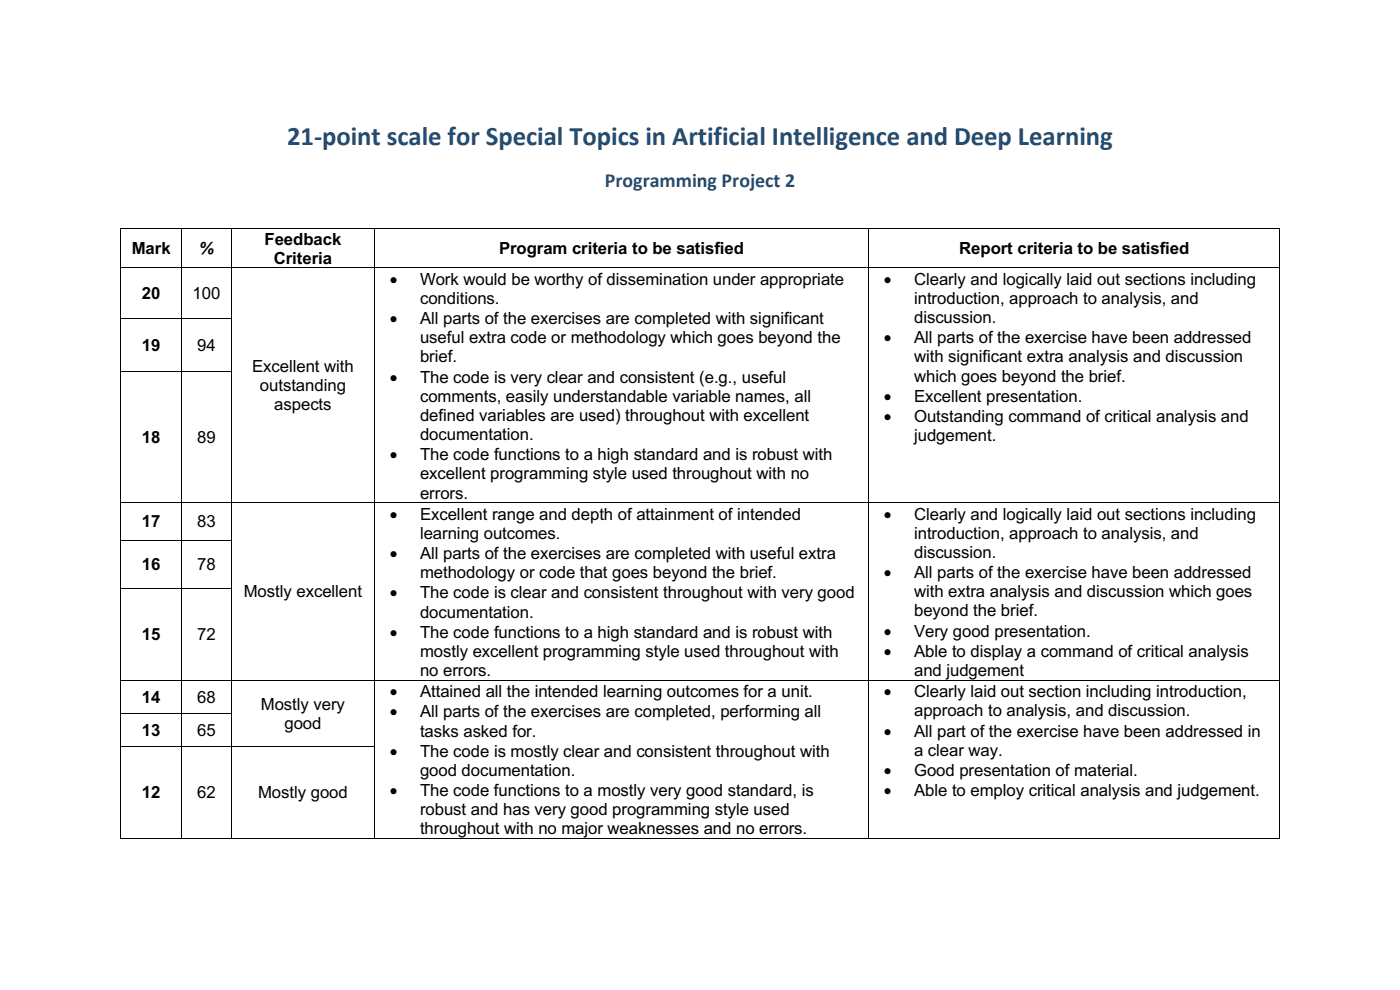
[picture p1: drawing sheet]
<svg xmlns="http://www.w3.org/2000/svg" width="297mm" height="210mm" viewBox="0 0 297 210" stroke-linecap="round" stroke-linejoin="round" font-family="sans-serif">
<defs><g id="words">
<text font-size="5.7" fill="#1f4e79" x="60.9" y="30.7">21-point scale for Special Topics in Artificial Intelligence and Deep Learning</text>
<text font-size="4.2" fill="#1f4e79" x="128.3" y="39.7">Programming Project 2</text>
<g font-size="3.6">
<text x="28" y="53.9">Mark</text>
<text x="42.2" y="53.9">%</text>
<text x="56.1" y="51.9">Feedback</text>
<text x="105.9" y="53.9">Program criteria to be satisfied</text>
<text x="203.5" y="53.9">Report criteria to be satisfied</text>
<text x="58.1" y="56">Criteria</text>
<text x="30.1" y="63.4">20</text>
<text x="40.8" y="63.4">100</text>
<text x="82.7" y="60.5">•</text>
<text x="89.1" y="60.5">Work would be worthy of dissemination under appropriate</text>
<text x="89.1" y="64.4">conditions.</text>
<text x="187.5" y="60.5">•</text>
<text x="193.9" y="60.5">Clearly and logically laid out sections including</text>
<text x="193.9" y="64.4">introduction, approach to analysis, and</text>
<text x="82.7" y="68.7">•</text>
<text x="89.1" y="68.7">All parts of the exercises are completed with significant</text>
<text x="193.9" y="68.5">discussion.</text>
<text x="30.1" y="74.5">19</text>
<text x="41.8" y="74.5">94</text>
<text x="89.1" y="72.8">useful extra code or methodology which goes beyond the</text>
<text x="89.1" y="76.9">brief.</text>
<text x="187.5" y="72.8">•</text>
<text x="193.9" y="72.8">All parts of the exercise have been addressed</text>
<text x="193.9" y="76.9">with significant extra analysis and discussion</text>
<text x="53.5" y="78.9">Excellent with</text>
<text x="55.1" y="83">outstanding</text>
<text x="82.7" y="81.2">•</text>
<text x="89.1" y="81.2">The code is very clear and consistent (e.g., useful</text>
<text x="193.9" y="80.9">which goes beyond the brief.</text>
<text x="58.2" y="87">aspects</text>
<text x="89.1" y="85.3">comments, easily understandable variable names, all</text>
<text x="89.1" y="89.3">defined variables are used) throughout with excellent</text>
<text x="187.5" y="85.3">•</text>
<text x="187.5" y="89.5">•</text>
<text x="193.9" y="85.3">Excellent presentation.</text>
<text x="193.9" y="89.5">Outstanding command of critical analysis and</text>
<text x="30.1" y="94">18</text>
<text x="41.8" y="94">89</text>
<text x="89.1" y="93.4">documentation.</text>
<text x="193.9" y="93.6">judgement.</text>
<text x="82.7" y="97.6">•</text>
<text x="89.1" y="97.6">The code functions to a high standard and is robust with</text>
<text x="89.1" y="101.7">excellent programming style used throughout with no</text>
<text x="89.1" y="105.7">errors.</text>
<text x="30.1" y="111.8">17</text>
<text x="41.8" y="111.8">83</text>
<text x="82.7" y="110.2">•</text>
<text x="89.1" y="110.2">Excellent range and depth of attainment of intended</text>
<text x="187.5" y="110.2">•</text>
<text x="193.9" y="110.2">Clearly and logically laid out sections including</text>
<text x="82.7" y="118.5">•</text>
<text x="89.1" y="114.3">learning outcomes.</text>
<text x="89.1" y="118.5">All parts of the exercises are completed with useful extra</text>
<text x="193.9" y="114.3">introduction, approach to analysis, and</text>
<text x="193.9" y="118.4">discussion.</text>
<text x="30.1" y="121">16</text>
<text x="41.8" y="121">78</text>
<text x="89.1" y="122.6">methodology or code that goes beyond the brief.</text>
<text x="187.5" y="122.6">•</text>
<text x="193.9" y="122.6">All parts of the exercise have been addressed</text>
<text x="51.7" y="126.7">Mostly excellent</text>
<text x="82.7" y="126.9">•</text>
<text x="89.1" y="126.9">The code is clear and consistent throughout with very good</text>
<text x="89.1" y="131">documentation.</text>
<text x="193.9" y="126.7">with extra analysis and discussion which goes</text>
<text x="193.9" y="130.7">beyond the brief.</text>
<text x="30.1" y="135.8">15</text>
<text x="41.8" y="135.8">72</text>
<text x="82.7" y="135.3">•</text>
<text x="89.1" y="135.3">The code functions to a high standard and is robust with</text>
<text x="187.5" y="135">•</text>
<text x="193.9" y="135">Very good presentation.</text>
<text x="89.1" y="139.4">mostly excellent programming style used throughout with</text>
<text x="89.1" y="143.4">no errors.</text>
<text x="187.5" y="139.4">•</text>
<text x="193.9" y="139.4">Able to display a command of critical analysis</text>
<text x="193.9" y="143.4">and judgement</text>
<text x="30.1" y="149">14</text>
<text x="41.8" y="149">68</text>
<text x="82.7" y="147.8">•</text>
<text x="89.1" y="147.8">Attained all the intended learning outcomes for a unit.</text>
<text x="187.5" y="147.8">•</text>
<text x="193.9" y="147.8">Clearly laid out section including introduction,</text>
<text x="55.4" y="150.5">Mostly very</text>
<text x="60.3" y="154.6">good</text>
<text x="82.7" y="152.1">•</text>
<text x="89.1" y="152.1">All parts of the exercises are completed, performing all</text>
<text x="193.9" y="151.9">approach to analysis, and discussion.</text>
<text x="30.1" y="156.1">13</text>
<text x="41.8" y="156.1">65</text>
<text x="82.7" y="160.5">•</text>
<text x="89.1" y="156.2">tasks asked for.</text>
<text x="89.1" y="160.5">The code is mostly clear and consistent throughout with</text>
<text x="187.5" y="156.2">•</text>
<text x="193.9" y="156.2">All part of the exercise have been addressed in</text>
<text x="193.9" y="160.3">a clear way.</text>
<text x="89.1" y="164.6">good documentation.</text>
<text x="187.5" y="164.6">•</text>
<text x="193.9" y="164.6">Good presentation of material.</text>
<text x="30.1" y="169.3">12</text>
<text x="41.8" y="169.3">62</text>
<text x="54.8" y="169.3">Mostly good</text>
<text x="82.7" y="168.8">•</text>
<text x="89.1" y="168.8">The code functions to a mostly very good standard, is</text>
<text x="89.1" y="172.9">robust and has very good programming style used</text>
<text x="187.5" y="168.8">•</text>
<text x="193.9" y="168.8">Able to employ critical analysis and judgement.</text>
<text x="89.1" y="177">throughout with no major weaknesses and no errors.</text>
</g>
</g></defs>
<g fill="#000">
<path d="M25.4 48.4h.2v.2h-.2zM25.4 56.7h.2v.2h-.2zM38.5 48.4h.2v.2h-.2zM38.5 56.7h.2v.2h-.2zM48.9 48.4h.2v.2h-.2zM48.9 56.7h.2v.2h-.2zM79.3 48.4h.2v.2h-.2zM79.3 56.7h.2v.2h-.2zM184.1 48.4h.2v.2h-.2zM184.1 56.7h.2v.2h-.2zM271.4 48.4h.2v.2h-.2zM271.4 56.7h.2v.2h-.2z"/>
<path d="M25.4 67.5h.2v.1h-.2zM25.4 78.7h.2v.2h-.2zM38.5 67.5h.2v.1h-.2zM38.5 78.7h.2v.2h-.2zM48.9 67.5h.2v.1h-.2zM48.9 78.7h.2v.2h-.2zM79.3 67.5h.2v.1h-.2zM79.3 78.7h.2v.2h-.2zM184.1 67.5h.2v.1h-.2zM184.1 78.7h.2v.2h-.2zM271.4 67.5h.2v.1h-.2zM271.4 78.7h.2v.2h-.2z"/>
<path d="M25.4 106.5h.2v.2h-.2zM25.4 114.5h.2v.1h-.2zM38.5 106.5h.2v.2h-.2zM38.5 114.5h.2v.1h-.2zM48.9 106.5h.2v.2h-.2zM48.9 114.5h.2v.1h-.2zM79.3 106.5h.2v.2h-.2zM79.3 114.5h.2v.1h-.2zM184.1 106.5h.2v.2h-.2zM184.1 114.5h.2v.1h-.2zM271.4 106.5h.2v.2h-.2zM271.4 114.5h.2v.1h-.2z"/>
<path d="M25.4 124.8h.2v.2h-.2zM38.5 124.8h.2v.2h-.2zM48.9 124.8h.2v.2h-.2zM79.3 124.8h.2v.2h-.2zM184.1 124.8h.2v.2h-.2zM271.4 124.8h.2v.2h-.2zM25.4 144.2h.2v.2h-.2zM25.4 151.2h.2v.2h-.2zM25.4 158.2h.2v.2h-.2zM38.5 144.2h.2v.2h-.2zM38.5 151.2h.2v.2h-.2zM38.5 158.2h.2v.2h-.2z"/>
<path d="M48.9 144.2h.2v.2h-.2zM48.9 151.2h.2v.2h-.2zM48.9 158.2h.2v.2h-.2zM79.3 144.2h.2v.2h-.2zM79.3 151.2h.2v.2h-.2zM79.3 158.2h.2v.2h-.2zM184.1 144.2h.2v.2h-.2zM184.1 151.2h.2v.2h-.2zM184.1 158.2h.2v.2h-.2zM271.4 144.2h.2v.2h-.2zM271.4 151.2h.2v.2h-.2zM271.4 158.2h.2v.2h-.2z"/>
<path d="M25.4 177.7h.2v.2h-.2zM38.5 177.7h.2v.2h-.2zM48.9 177.7h.2v.2h-.2zM79.3 177.7h.2v.2h-.2zM184.1 177.7h.2v.2h-.2zM271.4 177.7h.2v.2h-.2z"/>
</g>
<g fill="none" stroke="#000" stroke-width=".21">
<path d="M25.5 48.6v8.1M25.5 56.9v10.6M25.6 48.5h12.9M25.6 56.8h12.9M38.6 48.6v8.1M38.6 56.9v10.6M38.7 48.5h10.2M38.7 56.8h10.2M49 48.6v8.1M49 56.9v10.6M49.1 48.5h30.2M49.1 56.8h30.2"/>
<path d="M79.4 48.6v8.1M79.4 56.9v10.6M79.5 48.5h104.6M79.5 56.8h104.6M184.2 48.6v8.1M184.2 56.9v10.6M184.3 48.5h87.1M184.3 56.8h87.1M271.5 48.6v8.1M271.5 56.9v10.6M25.5 67.6v11.1M25.5 78.9v27.6"/>
<path d="M25.6 67.6h12.9M25.6 78.8h12.9M38.6 67.6v11.1M38.6 78.9v27.6M38.7 67.6h10.2M38.7 78.8h10.2M49 67.6v11.1M49 78.9v27.6M79.4 67.6v11.1M79.4 78.9v27.6M184.2 67.6v11.1M184.2 78.9v27.6"/>
<path d="M271.5 67.6v11.1M271.5 78.9v27.6M25.5 106.7v7.8M25.5 114.6v10.2M25.6 106.6h12.9M25.6 114.6h12.9M38.6 106.7v7.8M38.6 114.6v10.2M38.7 106.6h10.2M38.7 114.6h10.2M49 106.7v7.8M49 114.6v10.2"/>
<path d="M49.1 106.6h30.2M79.4 106.7v7.8M79.4 114.6v10.2M79.5 106.6h104.6M184.2 106.7v7.8M184.2 114.6v10.2M184.3 106.6h87.1M271.5 106.7v7.8M271.5 114.6v10.2M25.5 125v19.2M25.6 124.9h12.9M38.6 125v19.2"/>
<path d="M38.7 124.9h10.2M49 125v19.2M79.4 125v19.2M184.2 125v19.2M271.5 125v19.2M25.5 144.4v6.8M25.5 151.4v6.8M25.5 158.4v19.3M25.6 144.3h12.9M25.6 151.3h12.9M25.6 158.3h12.9M38.6 144.4v6.8"/>
<path d="M38.6 151.4v6.8M38.6 158.4v19.3M38.7 144.3h10.2M38.7 151.3h10.2M38.7 158.3h10.2M49 144.4v6.8M49 151.4v6.8M49 158.4v19.3M49.1 144.3h30.2M49.1 158.3h30.2M79.4 144.4v6.8M79.4 151.4v6.8"/>
<path d="M79.4 158.4v19.3M79.5 144.3h104.6M184.2 144.4v6.8M184.2 151.4v6.8M184.2 158.4v19.3M184.3 144.3h87.1M271.5 144.4v6.8M271.5 151.4v6.8M271.5 158.4v19.3M25.6 177.8h12.9M38.7 177.8h10.2M49.1 177.8h30.2"/>
<path d="M79.5 177.8h104.6M184.3 177.8h87.1"/>
</g>
<use href="#words"/>
</svg>
